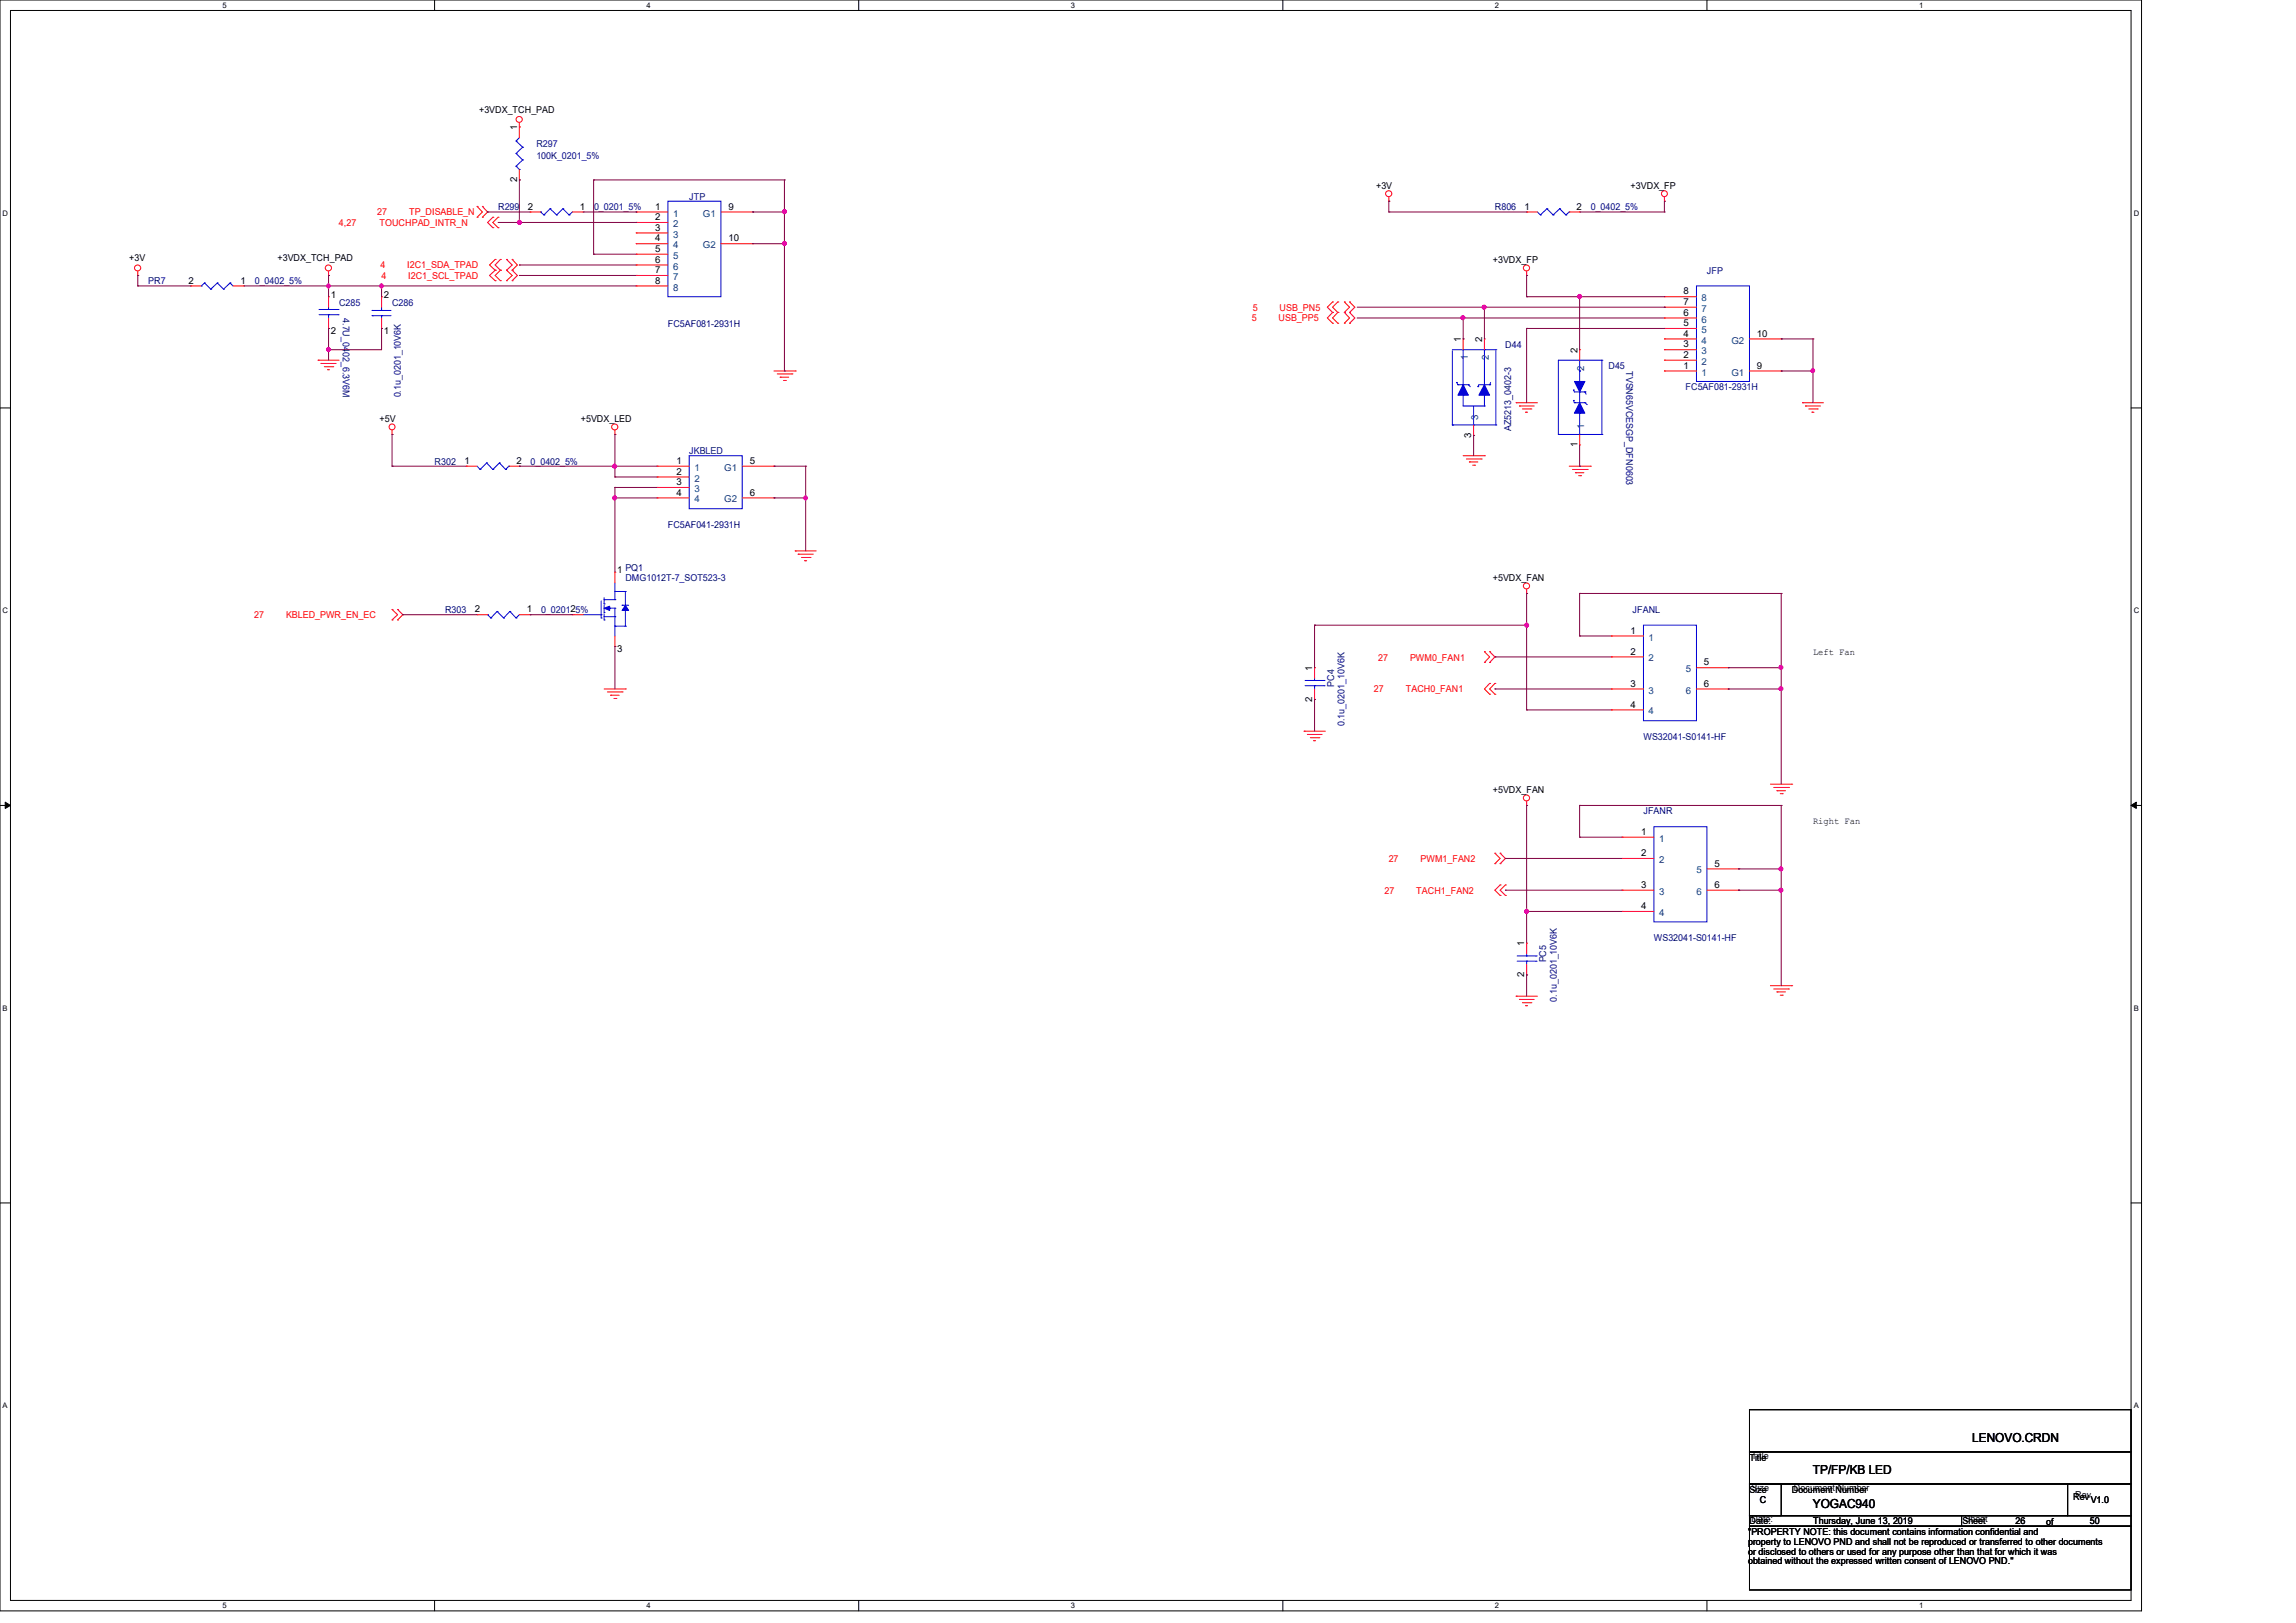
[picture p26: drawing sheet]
<svg xmlns="http://www.w3.org/2000/svg" width="297mm" height="210mm" viewBox="0 0 297 210" stroke-linecap="round" stroke-linejoin="round" font-family="sans-serif">
<defs><g id="words">
<g font-size="1.6">
<text x="234.5" y="190.7">TP/FP/KB LED</text>
<text x="255.1" y="186.6">LENOVO.CRDN</text>
<text x="234.5" y="195.1">YOGAC940</text>
</g>
<g font-size="1.2">
<text x="62" y="14.6">+3VDX_TCH_PAD</text>
<text x="66.9" y="16.8" transform="rotate(-90 66.9 16.8)">1</text>
<text x="66.9" y="23.6" transform="rotate(-90 66.9 23.6)">2</text>
<text x="68.3" y="27.1">2</text>
<text x="75" y="27.1">1</text>
<text x="84.7" y="27.1">1</text>
<text x="84.7" y="28.5">2</text>
<text x="84.7" y="29.8">3</text>
<text x="94.2" y="27.1">9</text>
<text x="178" y="24.4">+3V</text>
<text x="197.2" y="27.1">1</text>
<text x="204" y="27.1">2</text>
<text x="210.9" y="24.4">+3VDX_FP</text>
<text x="16.7" y="33.8">+3V</text>
<text x="35.9" y="33.8">+3VDX_TCH_PAD</text>
<text x="84.7" y="31.2">4</text>
<text x="84.7" y="32.6">5</text>
<text x="84.7" y="34">6</text>
<text x="84.7" y="35.3">7</text>
<text x="94.2" y="31.2">10</text>
<text x="193.1" y="34">+3VDX_FP</text>
<text x="24.4" y="36.7">2</text>
<text x="31.1" y="36.7">1</text>
<text x="42.8" y="38.5">1</text>
<text x="49.7" y="38.5">2</text>
<text x="84.7" y="36.7">8</text>
<text x="217.8" y="40.9">6</text>
<text x="217.8" y="39.5">7</text>
<text x="217.8" y="38.1">8</text>
<text x="42.8" y="43.3">2</text>
<text x="49.7" y="43.3">1</text>
<text x="189" y="44.3" transform="rotate(-90 189 44.3)">1</text>
<text x="191.7" y="44.3" transform="rotate(-90 191.7 44.3)">2</text>
<text x="204" y="45.6" transform="rotate(-90 204 45.6)">2</text>
<text x="217.8" y="47.7">1</text>
<text x="217.8" y="46.3">2</text>
<text x="217.8" y="45">3</text>
<text x="217.8" y="43.6">4</text>
<text x="217.8" y="42.2">5</text>
<text x="227.3" y="47.7">9</text>
<text x="227.3" y="43.6">10</text>
<text x="49.1" y="54.6">+5V</text>
<text x="75.1" y="54.6">+5VDX_LED</text>
<text x="190.3" y="56.6" transform="rotate(-90 190.3 56.6)">3</text>
<text x="204" y="57.9" transform="rotate(-90 204 57.9)">1</text>
<text x="60.1" y="60">1</text>
<text x="66.8" y="60">2</text>
<text x="87.5" y="60">1</text>
<text x="87.5" y="61.4">2</text>
<text x="87.5" y="62.8">3</text>
<text x="87.5" y="64.1">4</text>
<text x="97" y="60">5</text>
<text x="97" y="64.1">6</text>
<text x="79.8" y="74.2">1</text>
<text x="193.1" y="75.2">+5VDX_FAN</text>
<text x="61.4" y="79.2">2</text>
<text x="68.2" y="79.2">1</text>
<text x="73.8" y="79.2">2</text>
<text x="210.9" y="82">1</text>
<text x="79.8" y="84.4">3</text>
<text x="169.8" y="86.8" transform="rotate(-90 169.8 86.8)">1</text>
<text x="210.9" y="84.7">2</text>
<text x="210.9" y="88.9">3</text>
<text x="220.4" y="86.1">5</text>
<text x="220.4" y="88.9">6</text>
<text x="234.5" y="84.7">Left Fan</text>
<text x="169.8" y="90.8" transform="rotate(-90 169.8 90.8)">2</text>
<text x="210.9" y="91.6">4</text>
<text x="193.1" y="102.6">+5VDX_FAN</text>
<text x="234.5" y="106.6">Right Fan</text>
<text x="212.3" y="108">1</text>
<text x="212.3" y="110.8">2</text>
<text x="221.8" y="112.1">5</text>
<text x="212.3" y="114.9">3</text>
<text x="212.3" y="117.6">4</text>
<text x="221.8" y="114.9">6</text>
<text x="197.2" y="122.5" transform="rotate(-90 197.2 122.5)">1</text>
<text x="197.2" y="126.4" transform="rotate(-90 197.2 126.4)">2</text>
<text x="226.3" y="189">Title</text>
<text x="226.6" y="188.7">Title</text>
<text x="226.3" y="193.2">Size</text>
<text x="226.3" y="197.3">Date:</text>
<text x="226.6" y="192.9">Size</text>
<text x="226.6" y="197">Date:</text>
<text x="227.7" y="194.5">C</text>
<text x="231.8" y="193.2">Document Number</text>
<text x="232.1" y="192.9">Document Number</text>
<text x="234.6" y="197.3">Thursday, June 13, 2019</text>
<text x="253.9" y="197.3">Sheet</text>
<text x="254.1" y="197">Sheet</text>
<text x="260.7" y="197.3">26</text>
<text x="264.7" y="197.3">of</text>
<text x="268.2" y="194.1">Rev</text>
<text x="268.5" y="193.8">Rev</text>
<text x="270.4" y="197.3">50</text>
<text x="270.5" y="194.5">V1.0</text>
<text x="226.1" y="198.6">&quot;PROPERTY NOTE: this document contains information confidential and</text>
<text x="226.1" y="199.9">property to LENOVO PND and shall not be reproduced or transferred to other documents</text>
<text x="226.1" y="201.2">or disclosed to others or used for any purpose other than that for which it was</text>
<text x="226.1" y="202.4">obtained without the expressed written consent of LENOVO PND.&quot;</text>
</g>
<g font-size="1.2" fill="#000080">
<text x="69.4" y="19">R297</text>
<text x="69.4" y="20.6">100K_0201_5%</text>
<text x="64.4" y="27.2">R299</text>
<text x="76.8" y="27.2">0_0201_5%</text>
<text x="89.2" y="25.8">JTP</text>
<text x="193.4" y="27.2">R806</text>
<text x="205.8" y="27.2">0_0402_5%</text>
<text x="220.8" y="35.4">JFP</text>
<text x="19.2" y="36.8">PR7</text>
<text x="33" y="36.8">0_0402_5%</text>
<text x="43.9" y="39.5">C285</text>
<text x="44.4" y="41.1" transform="rotate(90 44.4 41.1)">4.7U_0402_6.3V6M</text>
<text x="50.7" y="39.5">C286</text>
<text x="86.4" y="42.3">FC5AF081-2931H</text>
<text x="194.7" y="45">D44</text>
<text x="208.1" y="47.8">D45</text>
<text x="51.9" y="51.4" transform="rotate(-90 51.9 51.4)">0.1u_0201_10V6K</text>
<text x="210.4" y="48" transform="rotate(90 210.4 48)">TVSN65VCESGP_DFN0603</text>
<text x="218" y="50.5">FC5AF081-2931H</text>
<text x="89.2" y="58.7">JKBLED</text>
<text x="195.5" y="55.8" transform="rotate(-90 195.5 55.8)">AZ5213_0402-3</text>
<text x="56.2" y="60.1">R302</text>
<text x="68.6" y="60.1">0_0402_5%</text>
<text x="86.4" y="68.3">FC5AF041-2931H</text>
<text x="80.9" y="73.8">PQ1</text>
<text x="80.9" y="75.2">DMG1012T-7_SOT523-3</text>
<text x="57.6" y="79.3">R303</text>
<text x="70" y="79.3">0_0201_5%</text>
<text x="211.2" y="79.3">JFANL</text>
<text x="172.6" y="88.9" transform="rotate(-90 172.6 88.9)">PC4</text>
<text x="173.9" y="94" transform="rotate(-90 173.9 94)">0.1u_0201_10V6K</text>
<text x="212.6" y="95.7">WS32041-S0141-HF</text>
<text x="212.6" y="105.4">JFANR</text>
<text x="200" y="124.5" transform="rotate(-90 200 124.5)">PC5</text>
<text x="214" y="121.8">WS32041-S0141-HF</text>
<text x="201.4" y="129.6" transform="rotate(-90 201.4 129.6)">0.1u_0201_10V6K</text>
</g>
<g font-size="1.2" fill="#f00">
<text x="43.8" y="29.3">4,27</text>
<text x="48.8" y="27.9">27</text>
<text x="49.1" y="29.3">TOUCHPAD_INTR_N</text>
<text x="52.9" y="27.9">TP_DISABLE_N</text>
<text x="49.2" y="34.7">4</text>
<text x="52.7" y="34.7">I2C1_SDA_TPAD</text>
<text x="49.3" y="36.1">4</text>
<text x="52.8" y="36.1">I2C1_SCL_TPAD</text>
<text x="161.9" y="41.6">5</text>
<text x="162.1" y="40.2">5</text>
<text x="165.4" y="41.6">USB_PP5</text>
<text x="165.5" y="40.2">USB_PN5</text>
<text x="32.9" y="80">27</text>
<text x="37" y="80">KBLED_PWR_EN_EC</text>
<text x="177.7" y="89.6">27</text>
<text x="178.3" y="85.5">27</text>
<text x="181.9" y="89.6">TACH0_FAN1</text>
<text x="182.4" y="85.5">PWM0_FAN1</text>
<text x="179.6" y="111.5">27</text>
<text x="183.8" y="111.5">PWM1_FAN2</text>
<text x="179.1" y="115.7">27</text>
<text x="183.2" y="115.7">TACH1_FAN2</text>
</g>
<g font-size="1.2" fill="#004080">
<text x="87.1" y="28">1</text>
<text x="87.1" y="29.4">2</text>
<text x="90.9" y="28">G1</text>
<text x="87.1" y="30.7">3</text>
<text x="87.1" y="32.1">4</text>
<text x="87.1" y="33.5">5</text>
<text x="87.1" y="34.9">6</text>
<text x="90.9" y="32.1">G2</text>
<text x="87.1" y="36.2">7</text>
<text x="87.1" y="37.6">8</text>
<text x="220.1" y="41.7">6</text>
<text x="220.1" y="40.3">7</text>
<text x="220.1" y="39">8</text>
<text x="189.9" y="46.6" transform="rotate(-90 189.9 46.6)">1</text>
<text x="192.6" y="46.6" transform="rotate(-90 192.6 46.6)">2</text>
<text x="204.9" y="48" transform="rotate(-90 204.9 48)">2</text>
<text x="220.1" y="47.2">2</text>
<text x="220.1" y="45.8">3</text>
<text x="220.1" y="44.4">4</text>
<text x="220.1" y="43.1">5</text>
<text x="224" y="44.4">G2</text>
<text x="220.1" y="48.6">1</text>
<text x="224" y="48.6">G1</text>
<text x="191.2" y="54.3" transform="rotate(-90 191.2 54.3)">3</text>
<text x="204.9" y="55.5" transform="rotate(-90 204.9 55.5)">1</text>
<text x="89.8" y="60.9">1</text>
<text x="89.8" y="62.3">2</text>
<text x="89.8" y="63.7">3</text>
<text x="89.8" y="65">4</text>
<text x="93.7" y="60.9">G1</text>
<text x="93.7" y="65">G2</text>
<text x="213.3" y="82.9">1</text>
<text x="213.3" y="85.6">2</text>
<text x="213.3" y="89.7">3</text>
<text x="218.1" y="87">5</text>
<text x="218.1" y="89.7">6</text>
<text x="213.3" y="92.5">4</text>
<text x="214.6" y="108.9">1</text>
<text x="214.6" y="111.7">2</text>
<text x="219.4" y="113">5</text>
<text x="214.6" y="115.8">3</text>
<text x="214.6" y="118.5">4</text>
<text x="219.4" y="115.8">6</text>
</g>
<g font-size="1">
<text x="28.8" y="1">5</text>
<text x="83.7" y="1">4</text>
<text x="138.5" y="1">3</text>
<text x="193.4" y="1">2</text>
<text x="248.2" y="1">1</text>
<text x=".3" y="27.9">D</text>
<text x="276" y="27.9">D</text>
<text x=".3" y="79.4">C</text>
<text x="276" y="79.4">C</text>
<text x=".3" y="130.8">B</text>
<text x="276" y="130.8">B</text>
<text x=".3" y="182.2">A</text>
<text x="276" y="182.2">A</text>
<text x="28.8" y="208.1">5</text>
<text x="83.7" y="208.1">4</text>
<text x="138.5" y="208.1">3</text>
<text x="193.4" y="208.1">2</text>
<text x="248.2" y="208.1">1</text>
</g>
</g></defs>
<path d="M0 0h277v208.4h-277zM1.4 1.4h274.3v205.7h-274.3z" fill="none" stroke="#000" stroke-width=".13"/>
<g fill="#fff">
<path d="M28.8 .1h.5v1.1h-.5z"/>
<path d="M28.8 207.2h.5v1.1h-.5z"/>
</g>
<path d="M56.2 0v1.4M56.2 207.1v1.3" fill="none" stroke="#000" stroke-width=".13"/>
<g fill="#fff">
<path d="M83.7 .1h.5v1.1h-.5z"/>
<path d="M83.7 207.2h.5v1.1h-.5z"/>
</g>
<path d="M111.1 0v1.4M111.1 207.1v1.3" fill="none" stroke="#000" stroke-width=".13"/>
<g fill="#fff">
<path d="M138.5 .1h.6v1.1h-.6z"/>
<path d="M138.5 207.2h.6v1.1h-.6z"/>
</g>
<path d="M165.9 0v1.4M165.9 207.1v1.3" fill="none" stroke="#000" stroke-width=".13"/>
<g fill="#fff">
<path d="M193.4 .1h.5v1.1h-.5z"/>
<path d="M193.4 207.2h.5v1.1h-.5z"/>
</g>
<path d="M220.8 0v1.4M220.8 207.1v1.3" fill="none" stroke="#000" stroke-width=".13"/>
<g fill="#fff">
<path d="M248.2 .1h.6v1.1h-.6z"/>
<path d="M248.2 207.2h.6v1.1h-.6z"/>
<path d="M.3 27.1h.8v1.1h-.8z"/>
<path d="M276 27.1h.7v1.1h-.7z"/>
<path d="M.3 78.5h.8v1.1h-.8z"/>
<path d="M276 78.5h.7v1.1h-.7z"/>
</g>
<path d="M0 52.8h1.4M275.7 52.8h1.3" fill="none" stroke="#000" stroke-width=".13"/>
<g fill="#fff">
<path d="M.3 129.9h.7v1.1h-.7z"/>
<path d="M276 129.9h.6v1.1h-.6z"/>
</g>
<path d="M0 104.2h1.4M275.7 104.2h1.3" fill="none" stroke="#000" stroke-width=".13"/>
<path d="M.7 103.8l.7 .4-.7 .4zM275.7 104.2l.7-.4v.8z" fill="#000" stroke="#000" stroke-width=".13"/>
<g fill="#fff">
<path d="M.3 181.4h.7v1.1h-.7z"/>
<path d="M276 181.4h.6v1.1h-.6z"/>
</g>
<path d="M0 155.7h1.4M275.7 155.7h1.3M226.3 196.1h27.4v1.4h-27.4zM226.3 192h41.2v4.1h-41.2zM226.3 192h4.1v4.1h-4.1zM226.3 182.4h49.4v5.5h-49.4zM226.3 187.9h49.4v4.1h-49.4zM226.3 197.5h49.4v8.2h-49.4zM253.7 196.1h22v1.4h-22zM267.5 192h8.2v4.1h-8.2z" fill="none" stroke="#000" stroke-width=".13"/>
<g fill="none" stroke="#f00" stroke-width=".13">
<path d="M67.2 16.4h.1M67.2 15.9v1.9M17.8 35.6h.1M17.8 35.1v.5M24.7 37h.1M24.7 37h1.3M30.1 37h1.4M31.5 37h.1M42.5 35.6h.1M42.5 38.4h.1M42.5 35.1v.5M42.5 38.4v1.4"/>
<path d="M49.4 38.4h.1M49.4 38.4v1.4M61.7 28.1h.1M61.7 26.7h.1M61.7 26.7l.7 .7-.7 .7M62.4 26.7l.7 .7-.7 .7M62.4 26.7h.1M62.4 28.1h.1M63.8 28.1l-.7 .7 .7 .7M63.8 28.1h.1M63.8 29.5h.1M64.1 36.3h.1"/>
<path d="M64.1 35h.1M64.1 33.6h.1M64.1 35l-.8 .6 .8 .7M64.1 33.6l-.8 .7 .8 .7M64.4 28.1h.1M64.4 29.5h.1M64.4 28.1l-.6 .7 .6 .7M64.7 35h.1M64.7 36.3h.1M64.7 33.6h.1M64.7 35l-.6 .6 .6 .7M64.7 33.6l-.6 .7 .6 .7"/>
<path d="M65.5 35l.8 .6-.8 .7M65.5 33.6l.8 .7-.8 .7M65.5 36.3h.1M65.5 35h.1M65.5 33.6h.1M66.3 36.3h.1M66.3 35h.1M66.3 33.6h.1M66.3 35l.6 .6-.6 .7M66.3 33.6l.6 .7-.6 .7M67.2 23.3h.1M67.2 21.9v1.4"/>
<path d="M68.6 27.4h1.3M68.6 27.4h.1M74 27.4h1.4M75.4 27.4h.1M82.3 37h4.1M82.3 27.4h4.1M82.3 28.8h4.1M82.3 30.1h4.1M82.3 31.5h4.1M82.3 32.9h4.1M82.3 34.3h4.1M82.3 35.6h4.1"/>
<path d="M82.3 27.4h.1M82.3 28.8h.1M82.3 30.1h.1M82.3 31.5h.1M82.3 32.9h.1M82.3 34.3h.1M82.3 35.6h.1M82.3 37h.1M93.3 27.4h4.1M93.3 31.5h4.1M97.4 27.4h.1M97.4 31.5h.1"/>
<path d="M172.4 39.1h.1M172.4 39.1l-.7 .7 .7 .6M173.1 39.1h.1M173.1 39.1l-.7 .7 .7 .6M173.9 39.1l.7 .7-.7 .6M173.9 39.1h.1M174.6 39.1h.1M174.6 39.1l.7 .7-.7 .6M179.7 26h.1M179.7 25.5v.5M197.5 27.4h1.4M197.5 35.6h.1"/>
<path d="M197.5 27.4h.1M197.5 35.1v.5M203 27.4h1.3M204.3 27.4h.1M215.3 26h.1M215.3 39.8h.1M215.3 38.4h.1M215.3 25.5v.5M215.3 39.8h4.2M215.3 38.4h4.2M41.1 46.6h2.8M41.1 46.6h.1"/>
<path d="M41.5 47h.1M41.5 47h2M42 47.5h1.1M42.4 47.8h.2M42.4 47.8h.1M42.5 42.5h.1M42.5 41.1v1.4M43.1 47.5h.1M49.4 42.5h.1M49.4 41.1v1.4M50.7 56.2h.1M50.7 55.7v.5"/>
<path d="M79.5 56.2h.1M79.5 55.7v.5M100.1 48h2.8M100.5 48.4h1.9M100.9 48.8h1.1M100.9 48.8h.1M101.3 49.2h.3M101.6 49.2h.1M102.4 48.4h.1M102.9 48h.1M172.4 40.4h.1M172.4 41.8h.1"/>
<path d="M172.4 40.4l-.7 .7 .7 .7M173.1 41.8h.1M173.1 40.4h.1M173.1 40.4l-.7 .7 .7 .7M173.9 40.4l.7 .7-.7 .7M173.9 40.4h.1M173.9 41.8h.1M174.6 40.4h.1M174.6 41.8h.1M174.6 40.4l.7 .7-.7 .7M189.3 43.9h.1M189.3 59h2.7"/>
<path d="M189.3 43.9v1.4M189.7 59.4h1.9M190.1 59.8h1.1M190.1 59.8h.1M190.6 56.3h.1M190.6 55v1.3M191.6 59.4h.1M192 59h.1M192 43.9h.1M192 43.9v1.4M196.1 52.1h2.8M196.1 52.1h.1"/>
<path d="M196.6 52.5h1.9M196.6 52.5h.1M196.9 52.9h1.1M197.4 53.3h.1M197.4 53.3h.2M198 52.9h.1M204.3 57.6h.1M204.3 45.3h.1M204.3 45.3v1.3M204.3 56.2v1.4M215.3 48h.1M215.3 46.6h.1"/>
<path d="M215.3 45.3h.1M215.3 43.9h.1M215.3 42.5h.1M215.3 41.1h.1M215.3 48h4.2M215.3 46.6h4.2M215.3 45.3h4.2M215.3 43.9h4.2M215.3 42.5h4.2M215.3 41.1h4.2M226.3 48h4.1M226.3 43.9h4.1"/>
<path d="M230.4 48h.1M230.4 43.9h.1M233.2 52.1h2.7M233.2 52.1h.1M233.6 52.5h.1M233.6 52.5h1.9M234 52.9h1.1M234.4 53.3h.1M234.4 53.3h.3M235.1 52.9h.1M50.7 78.9l.7 .6-.7 .7M50.7 78.9h.1"/>
<path d="M51.4 78.9h.1M51.4 78.9l.7 .6-.7 .7M60.3 60.3h1.4M60.3 60.3h.1M61.7 79.5h1.4M61.7 79.5h.1M65.8 60.3h1.4M67.2 60.3h.1M67.2 79.5h1.4M68.6 79.5h.1M74 79.5h1.4M74 79.5h.1"/>
<path d="M79.5 74h.1M79.5 74v1.4M85 60.3h.1M85 61.7h.1M85 63.1h.1M85 64.4h.1M85 60.3h4.2M85 61.7h4.2M85 63.1h4.2M85 64.4h4.2M96 60.3h4.1M96 64.4h4.1"/>
<path d="M100.1 60.3h.1M100.1 64.4h.1M102.9 71.3h.1M102.9 71.3h2.7M103.3 71.7h.1M103.3 71.7h1.9M103.7 72.1h1.1M104.1 72.6h.3M104.1 72.6h.1M104.8 72.1h.1M190.5 60.2h.3M190.8 60.2h.1"/>
<path d="M197.5 76.8h.1M197.5 76.2v.6M203 60.3h2.7M203.4 60.7h1.9M203.8 61.2h.1M203.8 61.2h1.1M204.2 61.6h.3M204.5 61.6h.1M205.3 60.7h.1M205.7 60.3h.1M50.7 80.2h.1M51.4 80.2h.1"/>
<path d="M78.1 89.2h2.8M78.6 89.5h1.9M79 90h.1M79 90h1.1M79.4 90.4h.3M79.5 83.7h.1M79.5 82.3v1.4M79.7 90.4h.1M80.5 89.5h.1M80.9 89.2h.1M168.7 94.6h.1M168.7 94.6h2.7"/>
<path d="M169.1 95h1.9M169.1 95h.1M169.5 95.5h1.1M169.9 95.8h.1M169.9 95.8h.3M170.1 86.4h.1M170.1 90.5h.1M170.1 86.4v1.4M170.1 89.2v1.3M170.6 95.5h.1M192 84.3l.7 .7-.7 .7M192 85.7h.1"/>
<path d="M192 84.3h.1M192.7 89.8h.1M192.7 88.4h.1M192.7 84.3h.1M192.7 85.7h.1M192.7 88.4l-.7 .8 .7 .6M192.7 84.3l.7 .7-.7 .7M193.4 88.4l-.7 .8 .7 .6M193.4 89.8h.1M193.4 88.4h.1M208.4 82.3h.1M208.4 85h.1"/>
<path d="M208.4 89.2h.1M208.4 91.9h.1M208.4 89.2h4.2M208.4 82.3h4.2M208.4 85h4.2M208.4 91.9h4.2M219.5 89.2h4.1M219.5 86.4h4.1M223.6 86.4h.1M223.6 89.2h.1M193.4 110.4l.7 .7-.7 .7M193.4 111.8h.1"/>
<path d="M193.4 110.4h.1M194.1 110.4l.6 .7-.6 .7M194.1 110.4h.1M194.1 111.8h.1M194.1 115.9h.1M194.1 114.5h.1M194.1 114.5l-.7 .7 .7 .7M194.7 115.9h.1M194.7 114.5h.1M194.7 114.5l-.6 .7 .6 .7M197.5 104.2h.1M197.5 103.7v.5"/>
<path d="M209.8 108.3h.1M209.8 111.1h.1M209.8 115.2h.1M209.8 117.9h.1M209.8 108.3h4.2M209.8 111.1h4.2M209.8 115.2h4.2M209.8 117.9h4.2M220.8 115.2h4.1M220.8 112.4h4.1M224.9 112.4h.1M224.9 115.2h.1"/>
<path d="M229 101.5h2.8M229.4 101.9h2M229.9 102.3h.1M229.9 102.3h1.1M230.3 102.7h.2M230.5 102.7h.1M231.4 101.9h.1M231.8 101.5h.1M196.1 128.9h2.8M196.1 128.9h.1M196.6 129.3h1.9M196.6 129.3h.1"/>
<path d="M196.9 129.8h1.1M197.4 130.1h.1M197.4 130.1h.2M197.5 122h.1M197.5 126.2h.1M197.5 122v1.4M197.5 124.8v1.4M198 129.8h.1M229 127.6h2.8M229.4 128h2M229.9 128.4h.1M229.9 128.4h1.1"/>
<path d="M230.3 128.8h.2M230.5 128.8h.1M231.4 128h.1M231.8 127.6h.1"/>
<circle cx="67.2" cy="15.5" r=".39"/>
<circle cx="17.8" cy="34.7" r=".39"/>
<circle cx="42.5" cy="34.7" r=".39"/>
<circle cx="179.7" cy="25.1" r=".39"/>
<circle cx="197.5" cy="34.7" r=".39"/>
<circle cx="215.3" cy="25.1" r=".38"/>
<circle cx="50.7" cy="55.2" r=".38"/>
<circle cx="79.5" cy="55.2" r=".39"/>
<circle cx="197.5" cy="75.8" r=".39"/>
<circle cx="197.5" cy="103.3" r=".39"/>
</g>
<g fill="none" stroke="#00f" stroke-width=".13">
<path d="M66.8 18.2h.1M66.8 19.9h.1M66.8 18.2l.8 .9M66.8 19.9l.8 .8M67.2 17.8l-.4 .4M67.6 19h.1M67.6 19l-.8 .9M26 37h.1M26.5 36.6l.8 .8M26.5 36.6h.1M26.5 36.6l-.5 .4M27.3 37.4h.1"/>
<path d="M28.1 36.6l.8 .8M28.1 36.6h.1M28.1 36.6l-.8 .8M28.9 37.4h.1M29.8 36.6h.1M29.8 36.6l-.9 .8M29.8 36.6l.3 .4M42.5 39.8v.2M49.4 39.8v.4M66.8 21.5h.1M66.8 21.5l.4 .4M67.2 21.9h.1"/>
<path d="M67.6 20.7h.1M67.6 20.7l-.8 .8M69.9 27.4l.5 .4M69.9 27.4h.1M70.4 27.8h.1M71.2 27l.8 .8M71.2 27h.1M71.2 27l-.8 .8M72 27.8h.1M72.8 27l.8 .8M72.8 27h.1M72.8 27l-.8 .8"/>
<path d="M73.6 27.8h.1M74 27.4l-.4 .4M86.4 26h6.9v12.4h-6.9zM198.9 27.4l.4 .4M199.3 27.8h.1M200.1 27l-.8 .8M200.1 27h.1M200.1 27l.8 .8M200.9 27.8h.1M201.8 27h.1M201.8 27l.8 .8M201.8 27l-.9 .8"/>
<path d="M202.6 27.8h.1M203 27.4l-.4 .4M203 27.4h.1M219.5 37h6.8v12.4h-6.8zM41.3 40.7h2.4M41.3 40h2.4M42.5 40h.1M42.5 40.7h.1M42.5 40.7v.4M43.7 40.7h.1M43.7 40h.1M48.1 40.2h2.5"/>
<path d="M48.1 40.9h2.5M48.1 40.2h.1M48.1 40.9h.1M49.4 40.9h.1M49.4 40.2h.1M49.4 40.9v.2M62.9 59.9h.1M62.9 59.9l.9 .8M62.9 59.9l-.8 .8M64.6 59.9h.1M64.6 59.9l.8 .8M64.6 59.9l-.8 .8"/>
<path d="M89.2 59h6.8v6.8h-6.8zM187.9 55h.1M187.9 45.4v9.6M187.9 45.3h5.6M187.9 55h5.6M188.4 49.5l.2 .3M188.4 49.5h.1M188.6 49.8h.1M188.6 49.8h1.3M189.3 49.8h.1M189.3 51.1h.1M189.3 45.3v4.5"/>
<path d="M189.3 51.1v1.4h2.7M189.9 49.8h.1M189.9 49.8l.3 .2M190.6 55h.1M190.6 52.5v2.5M191.2 50h.1M192 51.1h.1M192 45.3h.1M192 52.5h.1M192 45.3v4.5M192 51.1v1.4M192.7 49.8h-1.4l-.1 .2"/>
<path d="M192.7 49.8h.1M192.8 49.5l-.1 .3M193.5 55h.1M193.5 45.3h.1M193.5 45.4v9.6M201.6 56.2h.1M201.6 56.2h5.6M203.5 50.5l.2 .2h1.3M203.5 51.8l.2 .3M203.5 50.5h.1M203.5 51.8h.1M203.7 52.1h.1"/>
<path d="M203.7 52.1h1.3M204.3 48h.1M204.3 53.5h.1M204.3 50.7h.1M204.3 56.2h.1M204.3 46.6v2.8M204.3 50.7v1.4M204.3 53.5v2.7M205 52.1l.3 .3M205 50.7l.2 .3M205 50.7h.1M205 52.1h.1"/>
<path d="M207.2 46.6h-5.6v9.6M207.2 56.2h.1M207.2 46.6h.1M207.2 46.6v9.6M61.7 60.3l.4 .4M62.1 60.7h.1M63.1 79.5h.1M63.1 79.5l.4 .5M63.5 80h.1M63.8 60.7h.1M64.3 79.1h.1M64.3 79.1l-.8 .9"/>
<path d="M64.3 79.1l.9 .9M65.2 80h.1M65.4 60.7h.1M65.8 60.3l-.4 .4M65.8 60.3h.1M66 79.1h.1M66 79.1l-.8 .9M66 79.1l.8 .9M66.8 80h.1M67.2 79.5l-.4 .5M75.4 79.5h2.4M77.8 80h.1"/>
<path d="M77.8 79.5h.1M77.8 77.8v2.2M78.1 78.1h.1M78.1 79.2h.1M78.1 77.6h.1M78.1 77.3v.8M78.1 78.3v.9M78.1 79.4v.8M78.1 79.8h1.4M78.1 77.6h1.4M78.9 78.7h.1M78.9 78.7h.6"/>
<path d="M79.5 76.5h1.4M79.5 77.6h.1M79.5 78.7h.1M79.5 79.8h.1M79.5 76.5h.1M79.5 75.4v2.2M79.5 78.7v3.6M80.5 78.3h.8M80.5 78.3h.1M80.9 76.5h.1M80.9 76.5v1.8M80.9 79v2"/>
<path d="M78.1 80.2h.1M79.5 81h1.4M79.5 81h.1M80.9 81h.1M168.8 88.7h2.5M168.8 88.1h2.5M170.1 88.1h.1M170.1 88.7h.1M170.1 87.8v.3M170.1 88.7v.5M171.3 88.7h.1M171.3 88.1h.1"/>
<path d="M212.6 80.9h6.9v12.4h-6.9zM214 107h6.8v12.3h-6.8zM196.3 124.4h2.4M196.3 123.7h2.4M197.5 123.7h.1M197.5 124.4h.1M197.5 123.4v.3M197.5 124.4v.4M198.7 124.4h.1M198.7 123.7h.1"/>
</g>
<g fill="#00f" stroke="#00f" stroke-width=".13">
<path d="M78.1 78.7l.8-.3v.6z"/>
<path d="M80.9 78.3l.4 .7h-.8z"/>
<path d="M203.7 49.4h1.3l-.7 1.3z"/>
<path d="M204.3 52.1l.7 1.4h-1.3z"/>
<path d="M192 49.8l.7 1.3h-1.4z"/>
<path d="M189.3 49.8l.6 1.3h-1.3z"/>
</g>
<g fill="none" stroke="#800040" stroke-width=".13">
<path d="M17.8 37h6.9M17.8 35.6h.1M17.8 37h.1M17.8 35.6v1.4M31.5 37h50.8M42.5 37h.1M42.5 35.6h.1M42.5 35.6v2.8M49.4 37h.1M49.4 37v1.4M63.1 27.4h.1M63.1 27.4h5.5"/>
<path d="M64.4 28.8h17.9M67.2 35.6h15.1M67.2 34.3h15.1M67.2 23.3h.1M67.2 35.6h.1M67.2 34.3h.1M67.2 28.8h.1M67.2 23.3v5.5M75.4 27.4h6.9M76.8 23.3h.1M76.8 32.9h.1M76.8 23.3v9.6"/>
<path d="M76.8 23.3h24.7M76.8 32.9h5.5M82.3 27.4h.1M82.3 28.8h.1M97.4 27.4h4.1M97.4 27.4h.1M97.4 31.5h4.1M101.5 23.3h.1M101.5 27.4h.1M101.5 31.5h.1M101.5 23.3v24.7M175.6 39.8h39.7"/>
<path d="M179.7 27.4h.1M179.7 26h.1M179.7 26v1.4M179.7 27.4h17.8M192 39.8h.1M192 39.8v4.1M197.5 38.4h17.8M197.5 38.4h.1M197.5 35.6h.1M197.5 35.6v2.8M204.3 38.4h.1M204.3 38.4v6.9"/>
<path d="M204.3 27.4h11M215.3 39.8h.1M215.3 27.4h.1M215.3 26h.1M215.3 26v1.4M42.5 42.5h.1M42.5 45.3h.1M42.5 42.5v4.1M49.4 42.5h.1M49.4 42.5v2.8h-6.9M50.7 56.2h.1M50.7 56.2v4.1"/>
<path d="M79.5 56.2h.1M79.5 56.2v5.5M101.5 48h.1M175.6 41.1h39.7M189.3 43.9h.1M189.3 41.1h.1M189.3 41.1v2.8M190.6 56.3h.1M190.6 56.3v2.7M197.5 42.5h17.8M197.5 42.5h.1M197.5 42.5v9.6"/>
<path d="M204.3 57.6v2.7M230.4 43.9h.1M230.4 48h.1M230.4 43.9h4.1M230.4 48h4.1M234.5 43.9h.1M234.5 48h.1M234.5 43.9v8.2M50.7 60.3h.1M50.7 60.3h9.6M52.1 79.5h9.6M52.1 79.5h.1"/>
<path d="M67.2 60.3h.1M67.2 60.3h17.8M68.6 79.5h5.4M68.6 79.5h.1M79.5 64.4h5.5M79.5 61.7h5.5M79.5 63.1h5.5M79.5 60.3h.1M79.5 61.7h.1M79.5 63.1h.1M79.5 64.4h.1M79.5 63.1v10.9"/>
<path d="M100.1 60.3h.1M100.1 64.4h.1M100.1 60.3h4.1M100.1 64.4h4.1M104.2 64.4h.1M104.2 60.3h.1M104.2 60.3v11M197.5 76.8h.1M197.5 76.8v15.1M204.3 76.8h.1M204.3 60.3h.1M204.3 76.8v5.5"/>
<path d="M204.3 76.8h26.1M230.4 76.8h.1M230.4 76.8v24.7M79.5 83.7h.1M79.5 83.7v5.5M170.1 80.9h.1M170.1 90.5h.1M170.1 80.9v5.5M170.1 90.5v4.1M170.1 80.9h27.4M193.4 89.2h15M193.4 85h15"/>
<path d="M193.4 89.2h.1M193.4 85h.1M197.5 91.9h10.9M197.5 91.9h.1M197.5 80.9h.1M204.3 82.3h.1M204.3 82.3h4.1M223.6 86.4h.1M223.6 89.2h.1M223.6 89.2h6.8M223.6 86.4h6.8M230.4 89.2h.1"/>
<path d="M230.4 86.4h.1M194.7 115.2h15.1M194.7 111.1h15.1M194.7 115.2h.1M194.7 111.1h.1M197.5 117.9h12.3M197.5 117.9h.1M197.5 104.2h.1M197.5 104.2v17.8M204.3 108.3h5.5M204.3 108.3h.1M204.3 104.2h.1"/>
<path d="M204.3 104.2v4.1M204.3 104.2h26.1M224.9 112.4h.1M224.9 115.2h.1M224.9 115.2h5.5M224.9 112.4h5.5M230.4 115.2h.1M230.4 112.4h.1M230.4 104.2h.1M230.4 104.2v23.4M197.5 126.2h.1M197.5 126.2v2.7"/>
</g>
<g fill="#f0f" stroke="#f0f" stroke-width=".13">
<circle cx="104.2" cy="64.4" r=".24"/>
<circle cx="79.5" cy="60.3" r=".25"/>
<circle cx="197.5" cy="80.9" r=".25"/>
<circle cx="230.4" cy="89.1" r=".25"/>
<circle cx="230.4" cy="115.2" r=".25"/>
<circle cx="230.4" cy="86.4" r=".25"/>
<circle cx="230.4" cy="112.4" r=".25"/>
<circle cx="197.5" cy="117.9" r=".25"/>
<circle cx="42.5" cy="37" r=".24"/>
<circle cx="79.5" cy="64.4" r=".25"/>
<circle cx="67.2" cy="28.8" r=".25"/>
<circle cx="101.5" cy="27.4" r=".25"/>
<circle cx="101.5" cy="31.5" r=".25"/>
<circle cx="42.5" cy="45.2" r=".24"/>
<circle cx="49.3" cy="37" r=".24"/>
<circle cx="192" cy="39.8" r=".25"/>
<circle cx="189.2" cy="41.1" r=".25"/>
<circle cx="204.3" cy="38.4" r=".25"/>
<circle cx="234.5" cy="48" r=".24"/>
</g>
<use href="#words"/>
</svg>
